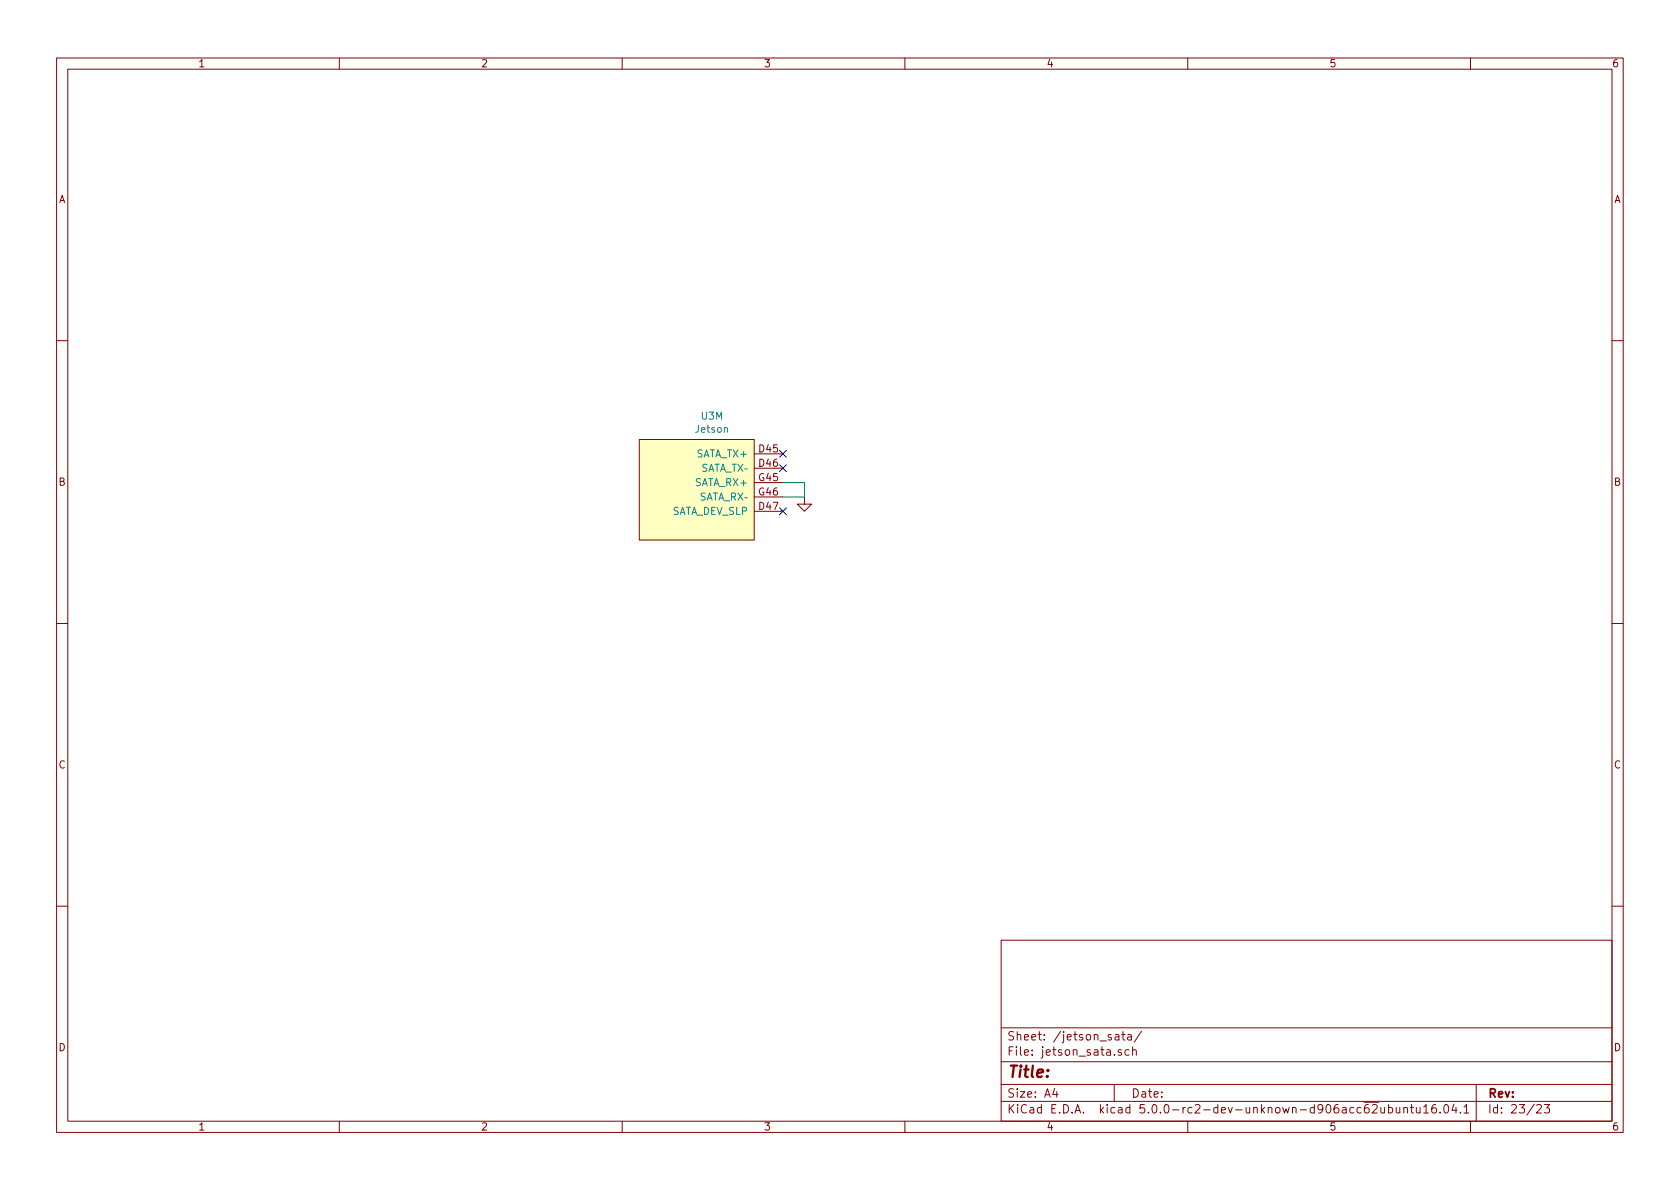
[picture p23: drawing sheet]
<svg xmlns="http://www.w3.org/2000/svg" width="297mm" height="210mm" viewBox="0 0 297 210" stroke-linecap="round" stroke-linejoin="round" font-family="sans-serif">
<defs><g id="words">
<text font-size="2.8" fill="#840000" x="178" y="190.5">Title:</text>
<g font-size="2.1" fill="#840000">
<text x="178" y="184">Sheet: /jetson_sata/</text>
<text x="178" y="186.7">File: jetson_sata.sch</text>
<text x="178" y="196.9">KiCad E.D.A. kicad 5.0.0-rc2-dev-unknown-d906acc62ubuntu16.04.1</text>
<text x="178" y="194.1">Size: A4</text>
<text x="200" y="194.1">Date:</text>
<text x="263" y="194.1">Rev:</text>
<text x="263" y="196.9">Id: 23/23</text>
</g>
<g font-size="1.8" fill="#840000">
<text x="35" y="11.9">1</text>
<text x="85" y="11.9">2</text>
<text x="135" y="11.9">3</text>
<text x="185" y="11.9">4</text>
<text x="235" y="11.9">5</text>
<text x="285" y="11.9">6</text>
<text x="10.4" y="35.9">A</text>
<text x="285.4" y="35.9">A</text>
<text x="134.3" y="80">D45</text>
<text x="134.3" y="82.5">D46</text>
<text x="10.4" y="85.9">B</text>
<text x="134.2" y="85.1">G45</text>
<text x="134.2" y="87.6">G46</text>
<text x="285.4" y="85.9">B</text>
<text x="134.3" y="90.2">D47</text>
<text x="10.4" y="135.9">C</text>
<text x="285.4" y="135.9">C</text>
<text x="10.4" y="185.9">D</text>
<text x="285.4" y="185.9">D</text>
<text x="35" y="199.9">1</text>
<text x="85" y="199.9">2</text>
<text x="135" y="199.9">3</text>
<text x="185" y="199.9">4</text>
<text x="235" y="199.9">5</text>
<text x="285" y="199.9">6</text>
</g>
<g font-size="1.8" fill="#008484">
<text x="123" y="76.5">Jetson</text>
<text x="124" y="74.2">U3M</text>
<text x="123.2" y="80.9">SATA_TX+</text>
<text x="124.3" y="83.4">SATA_TX</text>
<text x="123" y="86">SATA_RX+</text>
<text x="124.1" y="88.5">SATA_RX</text>
<text x="118.5" y="91.1">SATA_DEV_SLP</text>
</g>
</g></defs>
<g fill="none" stroke="#840000" stroke-width=".18">
<path d="M10 10.3h277v189.9h-277zM12 12.2h273v186.1h-273zM60 10.3v1.9M110 10.3v1.9M160 10.3v1.9M210 10.3v1.9M260 10.3v1.9M10 60.2h2M113 77.7h20.3v17.8h-20.3zM285 60.2h2M133.3 80.3h5.1M133.3 85.3h5.1"/>
<path d="M133.3 82.8h5.1M133.3 87.9h5.1M133.3 90.4h5.1M142.2 87.9v1.2h1.3l-1.3 1.3-1.2-1.3h1.2M10 110.3h2M285 110.3h2M10 160.2h2M177 166.3h108v32h-108zM285 160.2h2M60 198.3v1.9M110 198.3v1.9M160 198.3v1.9"/>
<path d="M177 194.8h108M177 191.8h108M177 187.8h108M177 181.8h108M186.5 192.5l-.4 1h1M186.8 193v1M197 191.8v3M197.2 183h.6v.9M197.8 183.3l-.5 .1-.2 .2 .1 .2 .1 .1 .5-.1M198.3 185.7a.37 .37 0 0 0-.6 .1l.1 .2 .5 .2v.1l-.2 .3-.4-.1M198.3 182.9h.6M198.6 182.4v1.3l.3 .2"/>
<path d="M199.4 183h.6l.1 .9M199.6 185.7l-.4-.1-.3 .3 .1 .6 .2 .1 .4-.1M200.1 183.3l-.6 .1a.29 .29 0 0 0-.2 .2 .29 .29 0 0 0 .2 .3l.6-.1M200.3 185.7a.37 .37 0 0 1 .6 .1v.8M200.3 185.1v1.5M201.8 182.3l-1.2 2M210 198.3v1.9M242.4 194.9h1.4M242.6 195.5l.3-.2h.3l.3 .5-.9 1h.9M244.1 195.8v.8a.37 .37 0 0 0 .7 .1M244.8 195.8v1M245.5 195.9l.4-.1 .3 .3v.6l-.3 .1-.4-.1"/>
<path d="M245.5 195.3v1.5M246.9 195.8v.9l.4 .1 .2-.1M247.5 195.8v1M248.2 196l.1-.1a.37 .37 0 0 1 .6 .1v.8M248.2 195.8v1M249.4 195.8h.5M249.6 195.3v1.3l.3 .2M250.4 195.8v.8a.39 .39 0 0 0 .7 .1M251.1 195.8v1M251.7 195.8l.4-.5v1.5M251.7 196.8h.9M253.8 195.3a.59 .59 0 0 0-.7 .7l.1 .7 .2 .1 .5-.1 .1-.5-.2-.2-.4-.1-.3 .3"/>
<path d="M254.6 196.7v.1M255.4 195.5l.2-.2a.81 .81 0 0 1 .6 .6 .81 .81 0 0 1-.3 .8l-.1 .1a.79 .79 0 0 1-.4-1.3zM257.1 195.2l-.4 1.1h.9M257.4 195.8v1M258.2 196.7v.1M258.9 195.8l.4-.5v1.5M258.9 196.8h.8M260 198.3v1.9M261 191.8v6.5M271.7 195.5l.2-.2h.4l.2 .5-.9 1h.9M273 195.3h1l-.5 .6 .4 .1v.7l-.2 .1-.7-.1"/>
</g>
<path d="M113 77.7h20.3v17.8h-20.3z" fill="#ffffc2" stroke="#ffffc2" stroke-width=".18"/>
<path d="M138.4 85.3h3.8v2.6h-3.8" fill="none" stroke="#008400" stroke-width=".18"/>
<path d="M137.8 79.6l1.2 1.3M139 79.6l-1.2 1.3M137.8 82.2l1.2 1.2M137.8 89.8l1.2 1.2M139 82.2l-1.2 1.2M139 89.8l-1.2 1.2" fill="none" stroke="#000084" stroke-width=".18"/>
<use href="#words"/>
</svg>
